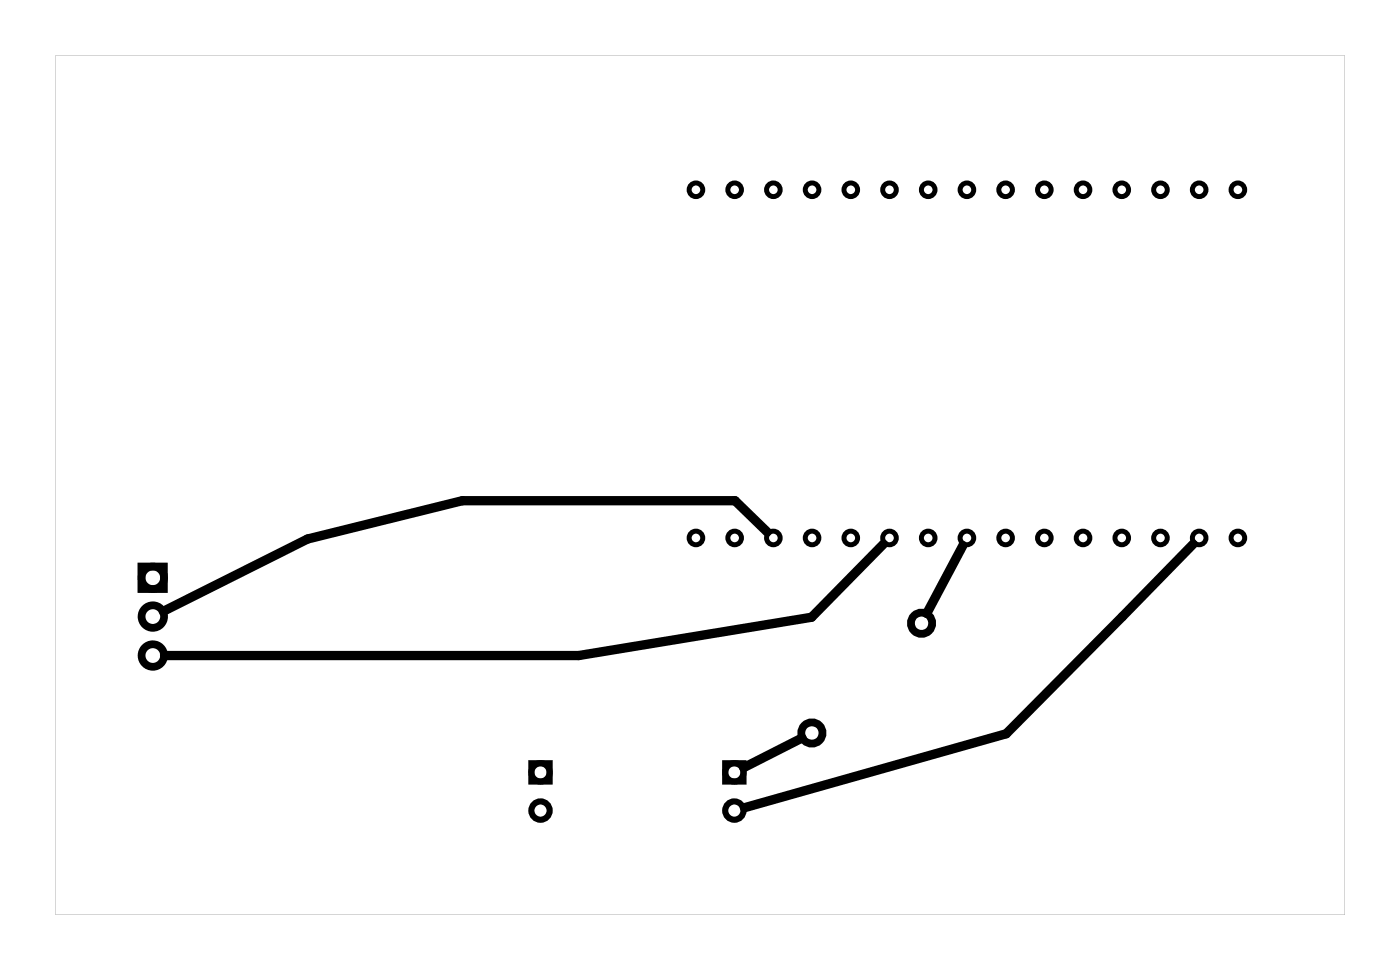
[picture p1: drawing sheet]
<svg xmlns="http://www.w3.org/2000/svg" width="92mm" height="63mm" viewBox="0 0 92 63" stroke-linecap="round" stroke-linejoin="round" font-family="sans-serif">
<path d="M3.6 3.6v56.3h84.5v-56.3zM3.6 3.6h84.5v56.3h-84.5z" fill="#000"/>
<g fill="none" stroke="#000" stroke-width=".32">
<circle cx="45.6" cy="12.4" r=".45"/>
<circle cx="48.1" cy="12.4" r=".45"/>
<circle cx="50.7" cy="12.4" r=".45"/>
<circle cx="53.2" cy="12.4" r=".45"/>
<circle cx="55.7" cy="12.4" r=".45"/>
<circle cx="58.3" cy="12.4" r=".45"/>
<circle cx="60.8" cy="12.4" r=".45"/>
<circle cx="63.3" cy="12.4" r=".45"/>
<circle cx="65.9" cy="12.4" r=".45"/>
<circle cx="68.4" cy="12.4" r=".45"/>
<circle cx="71" cy="12.4" r=".45"/>
<circle cx="73.5" cy="12.4" r=".45"/>
<circle cx="76" cy="12.4" r=".45"/>
<circle cx="78.6" cy="12.4" r=".45"/>
<circle cx="81.1" cy="12.4" r=".45"/>
<circle cx="45.6" cy="35.2" r=".45"/>
<circle cx="48.1" cy="35.2" r=".45"/>
<circle cx="50.7" cy="35.2" r=".45"/>
<circle cx="53.2" cy="35.2" r=".45"/>
<circle cx="55.7" cy="35.2" r=".45"/>
<circle cx="58.3" cy="35.2" r=".45"/>
<circle cx="60.8" cy="35.2" r=".45"/>
<circle cx="63.3" cy="35.2" r=".45"/>
<circle cx="65.9" cy="35.2" r=".45"/>
<circle cx="68.4" cy="35.2" r=".45"/>
<circle cx="71" cy="35.2" r=".45"/>
<circle cx="73.5" cy="35.2" r=".45"/>
<circle cx="76" cy="35.2" r=".45"/>
<circle cx="78.6" cy="35.2" r=".45"/>
<circle cx="81.1" cy="35.2" r=".45"/>
</g>
<g fill="none" stroke="#000" stroke-width=".4">
<path d="M34.8 50h1.2v1.2h-1.2zM47.5 50h1.2v1.2h-1.2z"/>
<circle cx="35.4" cy="50.6" r=".6"/>
<circle cx="35.4" cy="53.1" r=".6"/>
<circle cx="48.1" cy="50.6" r=".6"/>
<circle cx="48.1" cy="53.1" r=".6"/>
</g>
<g fill="none" stroke="#000" stroke-width=".51">
<path d="M9.3 37.1h1.4v1.5h-1.4z"/>
<circle cx="10" cy="37.8" r=".74"/>
<circle cx="10" cy="42.9" r=".74"/>
<circle cx="10" cy="40.4" r=".74"/>
<circle cx="53.2" cy="48" r=".7"/>
<circle cx="60.4" cy="40.8" r=".7"/>
</g>
<path d="M50.3 34.8l-2.1-2h-17.9l-10.2 2.5-9.4 4.7M57.9 35.6l-4.7 4.8-15.3 2.5h-27.1M63.1 35.7l-2.4 4.5M78.2 35.6l-12.3 12.4-17.1 4.9M52.5 48.3l-3.8 2" fill="none" stroke="#000" stroke-width=".61"/>
</svg>
